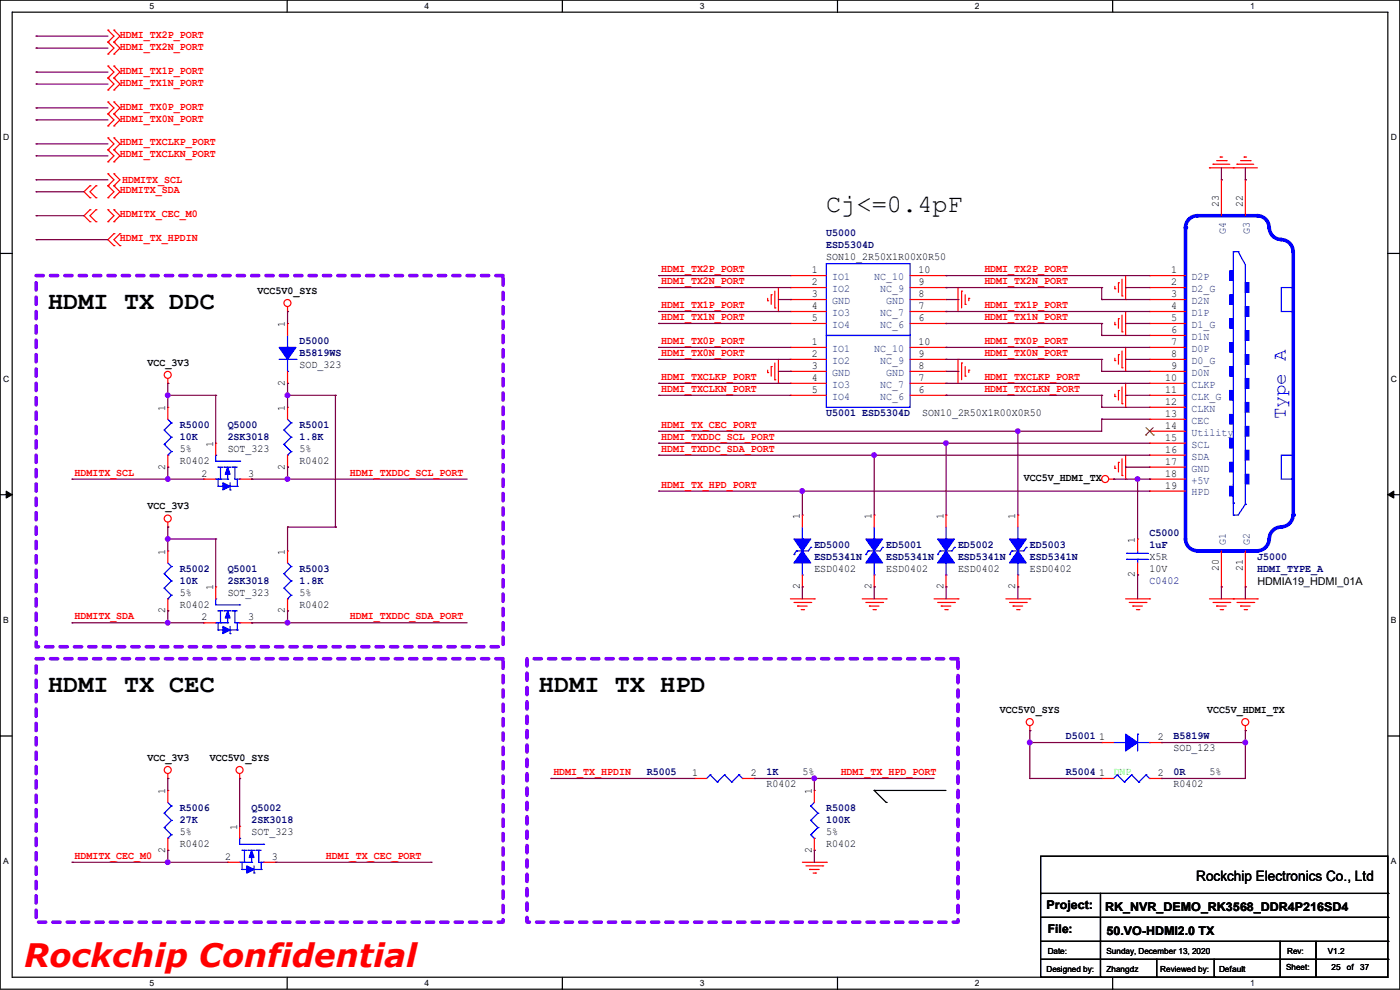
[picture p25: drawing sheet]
<svg xmlns="http://www.w3.org/2000/svg" width="297mm" height="210mm" viewBox="0 0 297 210" stroke-linecap="round" stroke-linejoin="round" font-family="sans-serif">
<defs><g id="words">
<text font-size="6.9" fill="#f00" x="5.1" y="205.1">Rockchip Confidential</text>
<g font-size="5.3">
<text x="175.3" y="45">Cj&lt;=0.4pF</text>
<text x="10.2" y="65.5">HDMI TX DDC</text>
<text x="10.2" y="146.8">HDMI TX CEC</text>
<text x="114.3" y="146.8">HDMI TX HPD</text>
</g>
<text font-size="4.1" fill="#00f" x="272.8" y="88.9" transform="rotate(-90 272.8 88.9)">Type A</text>
<text font-size="3" x="253.8" y="186.9">Rockchip Electronics Co., Ltd</text>
<g font-size="2.5">
<text x="222" y="192.9">Project:</text>
<text x="222.3" y="198">File:</text>
<text x="234.5" y="193.2">RK_NVR_DEMO_RK3568_DDR4P216SD4</text>
<text x="234.7" y="198.2">50.VO-HDMI2.0 TX</text>
</g>
<g font-size="2.3" fill="#f00">
<text x="25.4" y="10.5">HDMI_TX2N_PORT</text>
<text x="25.4" y="8">HDMI_TX2P_PORT</text>
<text x="25.4" y="15.6">HDMI_TX1P_PORT</text>
<text x="25.4" y="18.2">HDMI_TX1N_PORT</text>
<text x="25.4" y="23.2">HDMI_TX0P_PORT</text>
<text x="25.4" y="25.8">HDMI_TX0N_PORT</text>
<text x="25.4" y="33.4">HDMI_TXCLKN_PORT</text>
<text x="25.4" y="30.9">HDMI_TXCLKP_PORT</text>
<text x="25.4" y="41">HDMITX_SDA</text>
<text x="26" y="38.7">HDMITX_SCL</text>
<text x="25.4" y="46.1">HDMITX_CEC_M0</text>
<text x="25.4" y="51.2">HDMI_TX_HPDIN</text>
<text x="140.3" y="57.7">HDMI_TX2P_PORT</text>
<text x="208.8" y="57.7">HDMI_TX2P_PORT</text>
<text x="140.3" y="60.3">HDMI_TX2N_PORT</text>
<text x="140.3" y="65.4">HDMI_TX1P_PORT</text>
<text x="208.8" y="65.4">HDMI_TX1P_PORT</text>
<text x="208.8" y="60.3">HDMI_TX2N_PORT</text>
<text x="140.3" y="67.9">HDMI_TX1N_PORT</text>
<text x="208.8" y="67.9">HDMI_TX1N_PORT</text>
<text x="140.3" y="75.5">HDMI_TX0N_PORT</text>
<text x="140.3" y="73">HDMI_TX0P_PORT</text>
<text x="208.8" y="73">HDMI_TX0P_PORT</text>
<text x="208.8" y="75.5">HDMI_TX0N_PORT</text>
<text x="140.3" y="80.6">HDMI_TXCLKP_PORT</text>
<text x="140.3" y="83.1">HDMI_TXCLKN_PORT</text>
<text x="208.8" y="80.6">HDMI_TXCLKP_PORT</text>
<text x="208.8" y="83.1">HDMI_TXCLKN_PORT</text>
<text x="140.3" y="93.3">HDMI_TXDDC_SCL_PORT</text>
<text x="140.3" y="95.8">HDMI_TXDDC_SDA_PORT</text>
<text x="140.3" y="90.8">HDMI_TX_CEC_PORT</text>
<text x="15.8" y="100.9">HDMITX_SCL</text>
<text x="74.2" y="100.9">HDMI_TXDDC_SCL_PORT</text>
<text x="140.3" y="103.5">HDMI_TX_HPD_PORT</text>
<text x="15.8" y="131.4">HDMITX_SDA</text>
<text x="74.2" y="131.4">HDMI_TXDDC_SDA_PORT</text>
<text x="117.4" y="164.4">HDMI_TX_HPDIN</text>
<text x="178.4" y="164.4">HDMI_TX_HPD_PORT</text>
<text x="15.8" y="182.2">HDMITX_CEC_M0</text>
<text x="69.1" y="182.2">HDMI_TX_CEC_PORT</text>
</g>
<g font-size="2.3">
<text x="258.6" y="44" transform="rotate(-90 258.6 44)">23</text>
<text x="263.7" y="44" transform="rotate(-90 263.7 44)">22</text>
<text x="172.3" y="57.9">1</text>
<text x="175.3" y="55.2">SON10_2R50X1R00X0R50</text>
<text x="194.9" y="57.9">10</text>
<text x="248.5" y="57.9">1</text>
<text x="54.7" y="62.4">VCC5V0_SYS</text>
<text x="172.3" y="60.5">2</text>
<text x="172.3" y="65.5">4</text>
<text x="172.3" y="63">3</text>
<text x="194.9" y="60.5">9</text>
<text x="194.9" y="65.5">7</text>
<text x="194.9" y="63">8</text>
<text x="248.5" y="60.5">2</text>
<text x="248.5" y="63">3</text>
<text x="248.5" y="65.5">4</text>
<text x="60.5" y="69.4" transform="rotate(-90 60.5 69.4)">1</text>
<text x="172.3" y="68.1">5</text>
<text x="194.9" y="68.1">6</text>
<text x="248.5" y="68.1">5</text>
<text x="248.5" y="70.6">6</text>
<text x="31.3" y="77.6">VCC_3V3</text>
<text x="172.3" y="73.2">1</text>
<text x="172.3" y="75.7">2</text>
<text x="194.9" y="73.2">10</text>
<text x="194.9" y="75.7">9</text>
<text x="248.5" y="73.2">7</text>
<text x="248.5" y="75.7">8</text>
<text x="60.5" y="81.8" transform="rotate(-90 60.5 81.8)">2</text>
<text x="63.5" y="78.1">SOD_323</text>
<text x="172.3" y="80.8">4</text>
<text x="172.3" y="83.3">5</text>
<text x="172.3" y="78.2">3</text>
<text x="194.9" y="80.8">7</text>
<text x="194.9" y="83.3">6</text>
<text x="194.9" y="78.2">8</text>
<text x="247.2" y="80.8">10</text>
<text x="247.2" y="83.3">11</text>
<text x="248.5" y="78.2">9</text>
<text x="35.1" y="87.2" transform="rotate(-90 35.1 87.2)">1</text>
<text x="60.5" y="87.2" transform="rotate(-90 60.5 87.2)">1</text>
<text x="195.6" y="88.3">SON10_2R50X1R00X0R50</text>
<text x="247.2" y="85.9">12</text>
<text x="247.2" y="88.4">13</text>
<text x="38.1" y="95.9">5%</text>
<text x="45.2" y="94.8" transform="rotate(-90 45.2 94.8)">1</text>
<text x="48.3" y="95.9">SOT_323</text>
<text x="63.5" y="95.9">5%</text>
<text x="247.2" y="90.9">14</text>
<text x="247.2" y="93.5">15</text>
<text x="35.1" y="99.6" transform="rotate(-90 35.1 99.6)">2</text>
<text x="38.1" y="98.4">R0402</text>
<text x="42.7" y="101.1">2</text>
<text x="52.6" y="101.1">3</text>
<text x="60.5" y="99.6" transform="rotate(-90 60.5 99.6)">2</text>
<text x="63.5" y="98.4">R0402</text>
<text x="217.2" y="102">VCC5V_HDMI_TX</text>
<text x="247.2" y="96">16</text>
<text x="247.2" y="98.6">17</text>
<text x="247.2" y="101.1">18</text>
<text x="247.2" y="103.6">19</text>
<text x="31.3" y="108.1">VCC_3V3</text>
<text x="169.7" y="110" transform="rotate(-90 169.7 110)">1</text>
<text x="184.9" y="110" transform="rotate(-90 184.9 110)">1</text>
<text x="200.2" y="110" transform="rotate(-90 200.2 110)">1</text>
<text x="215.4" y="110" transform="rotate(-90 215.4 110)">1</text>
<text x="35.1" y="117.6" transform="rotate(-90 35.1 117.6)">1</text>
<text x="60.5" y="117.6" transform="rotate(-90 60.5 117.6)">1</text>
<text x="240.8" y="115.1" transform="rotate(-90 240.8 115.1)">1</text>
<text x="243.9" y="118.7">X5R</text>
<text x="45.2" y="125.3" transform="rotate(-90 45.2 125.3)">1</text>
<text x="169.7" y="125" transform="rotate(-90 169.7 125)">2</text>
<text x="172.8" y="121.3">ESD0402</text>
<text x="184.9" y="125" transform="rotate(-90 184.9 125)">2</text>
<text x="188" y="121.3">ESD0402</text>
<text x="200.2" y="125" transform="rotate(-90 200.2 125)">2</text>
<text x="203.2" y="121.3">ESD0402</text>
<text x="215.4" y="125" transform="rotate(-90 215.4 125)">2</text>
<text x="218.5" y="121.3">ESD0402</text>
<text x="240.8" y="122.5" transform="rotate(-90 240.8 122.5)">2</text>
<text x="243.9" y="121.3">10V</text>
<text x="258.6" y="121.2" transform="rotate(-90 258.6 121.2)">20</text>
<text x="263.7" y="121.2" transform="rotate(-90 263.7 121.2)">21</text>
<text x="266.7" y="124">HDMIA19_HDMI_01A</text>
<text x="35.1" y="130.1" transform="rotate(-90 35.1 130.1)">2</text>
<text x="38.1" y="128.9">R0402</text>
<text x="38.1" y="126.4">5%</text>
<text x="42.7" y="131.6">2</text>
<text x="48.3" y="126.4">SOT_323</text>
<text x="52.6" y="131.6">3</text>
<text x="60.5" y="130.1" transform="rotate(-90 60.5 130.1)">2</text>
<text x="63.5" y="128.9">R0402</text>
<text x="63.5" y="126.4">5%</text>
<text x="212.1" y="151.3">VCC5V0_SYS</text>
<text x="256.1" y="151.3">VCC5V_HDMI_TX</text>
<text x="31.3" y="161.4">VCC_3V3</text>
<text x="44.5" y="161.4">VCC5V0_SYS</text>
<text x="233.2" y="157">1</text>
<text x="245.7" y="157">2</text>
<text x="249" y="159.4">SOD_123</text>
<text x="146.9" y="164.6">1</text>
<text x="159.3" y="164.6">2</text>
<text x="162.6" y="167">R0402</text>
<text x="170.2" y="164.5">5%</text>
<text x="233.2" y="164.6">1</text>
<text x="245.7" y="164.6">2</text>
<text x="249" y="167">R0402</text>
<text x="256.6" y="164.5">5%</text>
<text x="35.1" y="168.4" transform="rotate(-90 35.1 168.4)">1</text>
<text x="172.2" y="168.4" transform="rotate(-90 172.2 168.4)">1</text>
<text x="38.1" y="179.7">R0402</text>
<text x="38.1" y="177.2">5%</text>
<text x="50.3" y="176.1" transform="rotate(-90 50.3 176.1)">1</text>
<text x="53.4" y="177.2">SOT_323</text>
<text x="175.3" y="179.7">R0402</text>
<text x="175.3" y="177.2">5%</text>
<text x="35.1" y="180.9" transform="rotate(-90 35.1 180.9)">2</text>
<text x="47.8" y="182.4">2</text>
<text x="57.7" y="182.4">3</text>
<text x="172.2" y="180.9" transform="rotate(-90 172.2 180.9)">2</text>
</g>
<g font-size="2.3" fill="#000080">
<text x="175.3" y="50.2">U5000</text>
<text x="175.3" y="52.7">ESD5304D</text>
<text x="63.5" y="73">D5000</text>
<text x="63.5" y="75.6">B5819WS</text>
<text x="175.3" y="88.3">U5001 ESD5304D</text>
<text x="38.1" y="90.8">R5000</text>
<text x="38.1" y="93.3">10K</text>
<text x="48.3" y="90.8">Q5000</text>
<text x="48.3" y="93.3">2SK3018</text>
<text x="63.5" y="90.8">R5001</text>
<text x="63.5" y="93.3">1.8K</text>
<text x="243.9" y="113.7">C5000</text>
<text x="172.8" y="116.2">ED5000</text>
<text x="172.8" y="118.7">ESD5341N</text>
<text x="188" y="116.2">ED5001</text>
<text x="188" y="118.7">ESD5341N</text>
<text x="203.2" y="116.2">ED5002</text>
<text x="203.2" y="118.7">ESD5341N</text>
<text x="218.5" y="116.2">ED5003</text>
<text x="218.5" y="118.7">ESD5341N</text>
<text x="243.9" y="116.2">1uF</text>
<text x="266.7" y="118.7">J5000</text>
<text x="38.1" y="121.3">R5002</text>
<text x="38.1" y="123.8">10K</text>
<text x="48.3" y="121.3">Q5001</text>
<text x="48.3" y="123.8">2SK3018</text>
<text x="63.5" y="121.3">R5003</text>
<text x="63.5" y="123.8">1.8K</text>
<text x="243.9" y="123.8">C0402</text>
<text x="266.7" y="121.3">HDMI_TYPE_A</text>
<text x="226.1" y="156.8">D5001</text>
<text x="249" y="156.8">B5819W</text>
<text x="137.2" y="164.5">R5005</text>
<text x="162.6" y="164.5">1K</text>
<text x="226.1" y="164.5">R5004</text>
<text x="249" y="164.5">0R</text>
<text x="38.1" y="172.1">R5006</text>
<text x="53.4" y="172.1">Q5002</text>
<text x="175.3" y="172.1">R5008</text>
<text x="38.1" y="174.6">27K</text>
<text x="53.4" y="174.6">2SK3018</text>
<text x="175.3" y="174.6">100K</text>
</g>
<g font-size="2.3" fill="#004080">
<text x="260.1" y="49.6" transform="rotate(-90 260.1 49.6)">G4</text>
<text x="265.2" y="49.6" transform="rotate(-90 265.2 49.6)">G3</text>
<text x="176.6" y="59.4">IO1</text>
<text x="185.5" y="59.4">NC_10</text>
<text x="252.8" y="59.4">D2P</text>
<text x="176.6" y="61.9">IO2</text>
<text x="176.6" y="64.5">GND</text>
<text x="186.7" y="61.9">NC_9</text>
<text x="188" y="64.5">GND</text>
<text x="252.8" y="61.9">D2_G</text>
<text x="252.8" y="64.5">D2N</text>
<text x="176.6" y="67">IO3</text>
<text x="176.6" y="69.6">IO4</text>
<text x="186.7" y="67">NC_7</text>
<text x="186.7" y="69.6">NC_6</text>
<text x="252.8" y="67">D1P</text>
<text x="252.8" y="69.6">D1_G</text>
<text x="176.6" y="74.6">IO1</text>
<text x="176.6" y="77.2">IO2</text>
<text x="185.5" y="74.6">NC_10</text>
<text x="186.7" y="77.2">NC_9</text>
<text x="252.8" y="72.1">D1N</text>
<text x="252.8" y="74.6">D0P</text>
<text x="252.8" y="77.2">D0_G</text>
<text x="176.6" y="82.3">IO3</text>
<text x="176.6" y="79.7">GND</text>
<text x="186.7" y="82.3">NC_7</text>
<text x="188" y="79.7">GND</text>
<text x="252.8" y="79.7">D0N</text>
<text x="252.8" y="82.3">CLKP</text>
<text x="176.6" y="84.8">IO4</text>
<text x="186.7" y="84.8">NC_6</text>
<text x="252.8" y="84.8">CLK_G</text>
<text x="252.8" y="87.3">CLKN</text>
<text x="252.8" y="89.9">CEC</text>
<text x="252.8" y="92.4">Utility</text>
<text x="252.8" y="95">SCL</text>
<text x="252.8" y="97.5">SDA</text>
<text x="252.8" y="100">GND</text>
<text x="252.8" y="102.6">+5V</text>
<text x="252.8" y="105.1">HPD</text>
<text x="260.1" y="115.6" transform="rotate(-90 260.1 115.6)">G1</text>
<text x="265.2" y="115.6" transform="rotate(-90 265.2 115.6)">G2</text>
</g>
<text font-size="2.3" fill="#0f0" x="236.3" y="164.5">DNP</text>
<g font-size="1.8">
<text x="31.7" y="1.9">5</text>
<text x="90.1" y="1.9">4</text>
<text x="148.5" y="1.9">3</text>
<text x="206.8" y="1.9">2</text>
<text x="265.2" y="1.9">1</text>
<text x=".7" y="29.8">D</text>
<text x="295.1" y="29.8">D</text>
<text x=".7" y="80.9">C</text>
<text x="295.1" y="80.9">C</text>
<text x=".7" y="132.1">B</text>
<text x="295.1" y="132.1">B</text>
<text x=".7" y="183.3">A</text>
<text x="295.1" y="183.3">A</text>
<text x="222.3" y="202.3">Date:</text>
<text x="234.7" y="202.3">Sunday, December 13, 2020</text>
<text x="273.1" y="202.3">Rev:</text>
<text x="281.7" y="202.3">V1.2</text>
<text x="31.7" y="209.2">5</text>
<text x="90.1" y="209.2">4</text>
<text x="148.5" y="209.2">3</text>
<text x="206.8" y="209.2">2</text>
<text x="222" y="206.1">Designed by:</text>
<text x="234.7" y="206.1">Zhangdz</text>
<text x="246.2" y="206.1">Reviewed by:</text>
<text x="258.6" y="206.1">Default</text>
<text x="265.2" y="209.2">1</text>
<text x="272.8" y="205.9">Sheet:</text>
<text x="282.5" y="205.9">25</text>
<text x="285.7" y="205.9">of</text>
<text x="288.6" y="205.9">37</text>
</g>
</g></defs>
<path d="M0 0h297v209.8h-297zM2.6 2.6h291.8v204.7h-291.8z" fill="none" stroke="#000" stroke-width=".25"/>
<g fill="#fff">
<path d="M31.7 .3h1v2h-1z"/>
<path d="M31.7 207.6h1v1.9h-1z"/>
</g>
<path d="M60.9 0v2.6M60.9 207.3v2.5" fill="none" stroke="#000" stroke-width=".25"/>
<g fill="#fff">
<path d="M90.1 .3h1v2h-1z"/>
<path d="M90.1 207.6h1v1.9h-1z"/>
</g>
<path d="M119.3 0v2.6M119.3 207.3v2.5" fill="none" stroke="#000" stroke-width=".25"/>
<g fill="#fff">
<path d="M148.5 .3h.9v2h-.9z"/>
<path d="M148.5 207.6h.9v1.9h-.9z"/>
</g>
<path d="M177.7 0v2.6M177.7 207.3v2.5" fill="none" stroke="#000" stroke-width=".25"/>
<g fill="#fff">
<path d="M206.8 .3h1v2h-1z"/>
<path d="M206.8 207.6h1v1.9h-1z"/>
</g>
<path d="M236.1 0v2.6M236.1 207.3v2.5" fill="none" stroke="#000" stroke-width=".25"/>
<g fill="#fff">
<path d="M265.2 .3h1v2h-1z"/>
<path d="M265.2 207.6h1v1.9h-1z"/>
<path d="M.7 28.2h1.2v1.9h-1.2z"/>
<path d="M295.1 28.2h1.2v1.9h-1.2z"/>
<path d="M.7 79.3h1.2v2h-1.2z"/>
<path d="M295.1 79.3h1.2v2h-1.2z"/>
</g>
<path d="M0 53.8h2.6M294.4 53.8h2.6" fill="none" stroke="#000" stroke-width=".25"/>
<g fill="#fff">
<path d="M.7 130.5h1.2v2h-1.2z"/>
<path d="M295.1 130.5h1.1v2h-1.1z"/>
</g>
<path d="M0 104.9h2.6M294.4 104.9h2.6" fill="none" stroke="#000" stroke-width=".25"/>
<path d="M1.3 104.2l1.3 .7-1.3 .8zM294.4 104.9l1.3-.7v1.5z" fill="#000" stroke="#000" stroke-width=".21"/>
<g fill="#fff">
<path d="M.7 181.7h1.2v2h-1.2z"/>
<path d="M295.1 181.7h1.1v2h-1.1z"/>
</g>
<g fill="none" stroke="#000" stroke-width=".25">
<path d="M0 156.1h2.6M294.4 156.1h2.6M185.5 167.7h.1M185.5 167.7h15.2M185.5 167.7l2.5 2.5M188 170.2h.1M220.8 181.7h73.6v25.6h-73.6zM220.8 189.5h73.6M220.8 194.6h73.6M220.8 199.7h73.6M233.5 189.5v17.8M271.6 199.7v7.6"/>
<path d="M279.2 199.7v7.6M294.4 189.5h.1M294.4 194.6h.1M294.4 199.7h.1M220.8 203.5h73.6M233.5 207.3h.1M245.4 207.3h.1M245.4 203.5v3.8M257.6 207.3h.1M257.6 203.5v3.8M271.6 207.3h.1M279.2 207.3h.1"/>
<path d="M294.4 203.5h.1"/>
</g>
<path d="M7.7 58.5h99v78.7h-99zM7.7 139.7h99v55.9h-99zM111.8 139.7h91.4v55.9h-91.4z" fill="none" stroke="#8000ff" stroke-width=".76" stroke-dasharray="1.5 1.5"/>
<g fill="none" stroke="#f00" stroke-width=".25">
<path d="M22.9 11.5h.1M22.9 8.9h.1M22.9 6.4h.1M22.9 19.1h.1M22.9 16.6h.1M22.9 14h.1M22.9 8.9l1.3 1.3-1.3 1.3M22.9 6.4l1.3 1.3-1.3 1.2M22.9 16.6l1.3 1.2-1.3 1.3M22.9 14l1.3 1.3-1.3 1.3M24.2 11.5h.1M24.2 8.9h.1"/>
<path d="M24.2 6.4h.1M24.2 19.1h.1M24.2 16.6h.1M24.2 14h.1M24.2 8.9l1.2 1.3-1.2 1.3M24.2 6.4l1.2 1.3-1.2 1.2M24.2 16.6l1.2 1.2-1.2 1.3M24.2 14l1.2 1.3-1.2 1.3M19.1 39.4h.1M19.1 39.4l-1.3 1.3 1.3 1.3M20.4 39.4h.1M20.4 39.4l-1.3 1.3 1.3 1.3"/>
<path d="M22.9 26.7h.1M22.9 24.2h.1M22.9 21.6h.1M22.9 34.3h.1M22.9 31.8h.1M22.9 29.3h.1M22.9 39.4h.1M22.9 36.9h.1M22.9 24.2l1.3 1.2-1.3 1.3M22.9 21.6l1.3 1.3-1.3 1.3M22.9 31.8l1.3 1.3-1.3 1.2M22.9 29.3l1.3 1.2-1.3 1.3"/>
<path d="M22.9 36.9l1.3 1.2-1.3 1.3M22.9 39.4l1.3 1.3-1.3 1.3M24.2 26.7h.1M24.2 24.2h.1M24.2 21.6h.1M24.2 34.3h.1M24.2 31.8h.1M24.2 29.3h.1M24.2 39.4h.1M24.2 36.9h.1M24.2 24.2l1.2 1.2-1.2 1.3M24.2 21.6l1.2 1.3-1.2 1.3"/>
<path d="M24.2 31.8l1.2 1.3-1.2 1.2M24.2 29.3l1.2 1.2-1.2 1.3M24.2 36.9l1.2 1.2-1.2 1.3M24.2 39.4l1.2 1.3-1.2 1.3M256.6 35.6h.1M256.6 35.6h10.1M257.3 34.8h.1M257.3 34.8h3.6M258.1 34.1h2M258.9 33.3h.1M258.9 33.3h.5M260.1 34.1h.1"/>
<path d="M261.7 35.6h.1M262.4 34.8h.1M262.4 34.8h3.6M263.2 34.1h2M263.9 33.3h.1M263.9 33.3h.6M265.2 34.1h.1M19.1 44.5h.1M19.1 47h.1M19.1 42h.1M19.1 44.5l-1.3 1.3 1.3 1.2M20.4 47h.1"/>
<path d="M20.4 44.5h.1M20.4 42h.1M20.4 44.5l-1.3 1.3 1.3 1.2M22.9 47h.1M22.9 44.5h.1M22.9 42h.1M22.9 44.5l1.3 1.3-1.3 1.2M24.2 49.6h.1M24.2 52.1h.1M24.2 47h.1M24.2 44.5h.1M24.2 42h.1"/>
<path d="M24.2 49.6l-1.3 1.2 1.3 1.3M24.2 44.5l1.2 1.3-1.2 1.2M25.4 52.1h.1M25.4 49.6h.1M25.4 49.6l-1.2 1.2 1.2 1.3M167.7 58.5h.1M167.7 58.5h7.6M193.1 58.5h7.6M200.7 58.5h.1M237.3 60h.1M237.3 60v2M238 59.2v3.6"/>
<path d="M238.8 58.5v5M61 66.1h.1M61 65.1v1M162.9 63.8h.1M162.9 79h.1M162.9 63.3v.5M162.9 78.5v.5M163.6 62.5h.1M163.6 77.8h.1M163.6 62.5v2.1M163.6 77.8v2M164.4 65.3h.1"/>
<path d="M164.4 61.8v3.5M164.4 77v3.6M165.1 66.1h.1M165.1 61v5.1M165.1 76.2v5.1M167.7 61h.1M167.7 66.1h.1M167.7 68.6h.1M167.7 63.5h.1M167.7 61h7.6M167.7 66.1h7.6M167.7 68.6h7.6"/>
<path d="M167.7 63.5h7.6M193.1 61h7.6M193.1 66.1h7.6M193.1 68.6h7.6M193.1 63.5h7.6M200.7 61h.1M200.7 66.1h.1M200.7 68.6h.1M200.7 63.5h.1M203.2 61h.1M203.2 76.2h.1M203.2 61v5.1"/>
<path d="M203.2 76.2v5.1M204 61.8h.1M204 77h.1M204 61.8v3.5M204 77v3.6M204.8 64.6h.1M204.8 79.8h.1M204.8 62.5v2.1M204.8 77.8v2M205.5 63.3h.1M205.5 78.5h.1M205.5 63.3v.5"/>
<path d="M205.5 78.5v.5M236.5 61.3h.1M236.5 68.9h.1M236.5 76.5h.1M236.5 60.7v.6M236.5 68.4v.5M236.5 76v.5M237.3 67.6h.1M237.3 75.2h.1M237.3 67.6v2M237.3 75.2v2.1M238 62.8h.1"/>
<path d="M238 70.4h.1M238 78h.1M238 66.8v3.6M238 74.5v3.5M238.8 63.5h.1M238.8 71.2h.1M238.8 78.8h.1M238.8 66.1v5.1M238.8 73.7v5.1M35.6 81.3h.1M35.6 80.3v1M61 86.4h.1"/>
<path d="M61 99.1h.1M61 86.4v2.5M61 96.6v2.5M164.4 80.6h.1M165.1 81.3h.1M236.5 84.1h.1M236.5 99.4h.1M236.5 83.6v.5M236.5 98.8v.6M237.3 82.8h.1M237.3 98.1h.1M237.3 82.8v2.1"/>
<path d="M237.3 98.1v2M238 85.6h.1M238 82.1v3.5M238 97.3v3.6M238.8 86.4h.1M238.8 81.3v5.1M238.8 96.6v5M35.6 111.8h.1M35.6 116.9h.1M35.6 110.8v1M35.6 116.9v2.5M235.2 101.6h1.1"/>
<path d="M236.3 101.6h.1M238 100.9h.1M238.8 101.6h.1M35.6 129.6h.1M35.6 127v2.6M167.7 127h5.1M168.4 127.8h3.6M169.2 128.6h.1M169.2 128.6h2M170 129.3h.5M170.5 129.3h.1M172 127.8h.1"/>
<path d="M172.8 127h.1M182.9 127h5.1M183.7 127.8h3.5M184.4 128.6h.1M184.4 128.6h2.1M185.2 129.3h.5M185.7 129.3h.1M187.2 127.8h.1M188 127h.1M198.2 127h5M198.9 127.8h3.6M199.7 128.6h.1"/>
<path d="M199.7 128.6h2M200.4 129.3h.6M201 129.3h.1M202.5 127.8h.1M203.2 127h.1M213.4 127h5.1M214.2 127.8h3.5M214.9 128.6h.1M214.9 128.6h2.1M215.7 129.3h.5M216.2 129.3h.1M217.7 127.8h.1"/>
<path d="M218.5 127h.1M238.8 127h5.1M239.6 127.8h3.5M240.3 128.6h.1M240.3 128.6h2.1M241.1 129.3h.5M241.6 129.3h.1M243.1 127.8h.1M243.9 127h.1M256.6 127h10.1M257.3 127.8h3.6M258.1 128.6h.1"/>
<path d="M258.1 128.6h2M258.9 129.3h.5M259.4 129.3h.1M260.9 127.8h.1M261.7 127h.1M262.4 127.8h3.6M263.2 128.6h.1M263.2 128.6h2M263.9 129.3h.6M264.5 129.3h.1M266 127.8h.1M266.7 127h.1"/>
<path d="M218.5 155h.1M218.5 154v1M264.2 155h.1M264.2 154v1M35.6 165.1h.1M35.6 164.1v1M50.8 165.1h.1M50.8 164.1v1M170.2 182.9h5.1M171 183.7h3.5M171.7 184.4h.1M171.7 184.4h2.1"/>
<path d="M172.5 185.2h.5M173 185.2h.1M174.5 183.7h.1M175.3 182.9h.1"/>
<circle cx="35.6" cy="79.5" r=".74"/>
<circle cx="61" cy="64.3" r=".74"/>
<circle cx="35.6" cy="110" r=".74"/>
<circle cx="234.5" cy="101.6" r=".74"/>
<circle cx="218.5" cy="153.2" r=".74"/>
<circle cx="264.2" cy="153.2" r=".74"/>
<circle cx="35.6" cy="163.3" r=".74"/>
<circle cx="50.8" cy="163.3" r=".74"/>
</g>
<g fill="none" stroke="#00f" stroke-width=".25">
<path d="M175.3 55.9h17.8v15.3h-17.8zM60.2 91.2h.1M60.2 94.3h.1M60.2 91.2l1.6 1.6M60.2 94.3l1.6 1.5M61 96.6h.1M61 88.9l.8 .8M61.8 89.7h.1M61.8 92.8h.1M61.8 95.8h.1M61.8 89.7l-1.6 1.5M61.8 92.8l-1.6 1.5"/>
<path d="M61.8 95.8l-.8 .8M35.6 119.4l.8 .8M34.8 121.7h.1M34.8 124.8h.1M34.8 121.7l1.6 1.5M34.8 124.8l1.6 1.5M35.6 127h.1M36.4 120.2h.1M36.4 123.2h.1M36.4 126.3h.1M36.4 120.2l-1.6 1.5M36.4 123.2l-1.6 1.6"/>
<path d="M36.4 126.3l-.8 .7"/>
</g>
<path d="M251.5 48.3v66" fill="none" stroke="#00f" stroke-width=".76"/>
<circle cx="251.5" cy="48.3" r=".38" fill="#00f"/>
<path d="M254 45.8h12.7" fill="none" stroke="#00f" stroke-width=".76"/>
<circle cx="266.7" cy="45.8" r=".38" fill="#00f"/>
<path d="M266.7 45.8a2.52 2.52 0 0 1 2.5 2.5M269.3 48.3a2.52 2.52 0 0 0 2.5 2.5M271.8 50.8a2.52 2.52 0 0 1 2.5 2.6M254 116.9h12.7M269.2 114.3a2.52 2.52 0 0 1-2.5 2.5" fill="none" stroke="#00f" stroke-width=".76"/>
<circle cx="266.7" cy="116.9" r=".38" fill="#00f"/>
<path d="M274.4 53.4v55.9M271.8 111.8a2.52 2.52 0 0 0-2.5 2.6v-.1M274.3 109.3a2.52 2.52 0 0 1-2.5 2.5" fill="none" stroke="#00f" stroke-width=".76"/>
<circle cx="274.4" cy="109.3" r=".38" fill="#00f"/>
<g fill="none" stroke="#00f" stroke-width=".25">
<path d="M261.7 53.4h.1M261.7 53.4v55.9M261.7 53.4h1M262.7 53.4h.1M262.7 53.4l1.5 2.8v50.8M59.2 76.2h3.6M61 73.7h.1M61 78.8h.1M61 71.2v2.5M61 76.2v2.6M62.8 76.2h.1M175.3 71.2h17.8v15.2h-17.8z"/>
<path d="M271.8 61h2.6v5.1h-2.6zM34.8 91.2h.1M34.8 94.3h.1M34.8 91.2l1.6 1.6M34.8 94.3l1.6 1.5M35.6 96.6h.1M35.6 88.9l.8 .8M36.4 89.7h.1M36.4 92.8h.1M36.4 95.8h.1M36.4 89.7l-1.6 1.5M36.4 92.8l-1.6 1.5"/>
<path d="M36.4 95.8l-.8 .8M45.8 96.6h.1M45.8 96.6v1.2h5M46.3 99.1h.1M46.3 99.1h1M46.8 99.1v2.5M47.5 99.1h.1M47.5 99.1h1.6M48.3 99.1v2.5M49.3 99.1h.1M49.3 99.1h1M49.8 99.1h.1"/>
<path d="M49.8 99.1v2.5h1M50.8 97.8h.1M271.8 96.6h2.6v5h-2.6zM45.8 101.6h.1M45.8 101.6h2.5M46.3 103.2h.1M46.3 101.6h.1M46.3 103.2h1M46.3 101.6v1.6M46.8 101.6h.1M48.3 101.6h.1M48.8 103.2h.1"/>
<path d="M48.8 103.9h.1M48.8 103.2h1.5M48.8 102.4v1.5M50.3 103.2h.1M50.3 101.6v1.6M50.8 101.6h.1M61 119.4l.8 .8M168.4 117.6h.1M169 116.9h.1M169 116.9l-.6 .7M170.2 114.3h.1M170.2 111.8v2.5"/>
<path d="M170.2 119.4v2.6M172 116.1h.1M172 116.1l-.5 .8h-2.5M183.7 117.6h.1M184.2 116.9h.1M184.2 116.9l-.5 .7M185.5 114.3h.1M185.5 111.8v2.5M185.5 119.4v2.6M187.2 116.1h.1M187.2 116.1l-.5 .8h-2.5M198.9 117.6h.1"/>
<path d="M199.4 116.9h.1M199.4 116.9l-.5 .7M200.7 114.3h.1M200.7 111.8v2.5M200.7 119.4v2.6M202.5 116.1h.1M202.5 116.1l-.5 .8h-2.6M214.2 117.6h.1M214.7 116.9h.1M214.7 116.9l-.5 .7M215.9 114.3h.1M215.9 111.8v2.5"/>
<path d="M215.9 119.4v2.6M217.7 116.1h.1M217.7 116.1l-.5 .8h-2.5M239.1 118.7h.1M239.1 117.4h.1M239.1 118.7h4.5M239.1 117.4h4.5M241.3 117.4h.1M241.3 118.7h.1M241.3 116.9v.5M241.3 118.7v.7M261.7 106.7h.1"/>
<path d="M261.7 109.3h.1M264.2 107h.1M264.2 107l-1.5 2.3h-1M45.8 132.1h.1M45.8 127h.1M45.8 127v1.3h5M45.8 132.1h2.5M46.3 129.6h.1M46.3 133.6h.1M46.3 132.1h.1M46.3 132.1v1.5M46.3 129.6h1"/>
<path d="M46.3 133.6h1M46.8 132.1h.1M46.8 129.6v2.5M47.5 129.6h.1M47.5 129.6h1.6M48.3 132.1h.1M48.3 129.6v2.5M48.8 133.6h.1M48.8 134.4h.1M48.8 132.9v1.5M48.8 133.6h1.5M49.3 129.6h.1"/>
<path d="M49.3 129.6h1M49.8 129.6h.1M49.8 129.6v2.5h1M50.3 133.6h.1M50.3 132.1v1.5M50.8 128.3h.1M50.8 132.1h.1M60.2 121.7h.1M60.2 124.8h.1M60.2 121.7l1.6 1.5M60.2 124.8l1.6 1.5M61 127h.1"/>
<path d="M61.8 120.2h.1M61.8 123.2h.1M61.8 126.3h.1M61.8 120.2l-1.6 1.5M61.8 123.2l-1.6 1.6M61.8 126.3l-.8 .7M170.2 122h.1M185.5 122h.1M200.7 122h.1M215.9 122h.1M236.3 157.5h2.5M238.8 157.5h.1"/>
<path d="M241.3 155.7h.1M241.3 155.7v3.6M241.3 157.5h2.6M243.9 157.5h.1M34.8 172.5h.1M34.8 175.6h.1M34.8 172.5l1.6 1.5M34.8 175.6l1.6 1.5M35.6 177.8h.1M35.6 170.2l.8 .8M36.4 171h.1M36.4 174h.1"/>
<path d="M36.4 177.1h.1M36.4 171l-1.6 1.5M36.4 174l-1.6 1.6M36.4 177.1l-.8 .7M50.8 177.8h.1M50.8 177.8v1.3h5.1M55.9 179.1h.1M150.7 164.4h.1M150.7 164.4l-.8 .7M150.7 164.4l1.5 1.5M152.2 165.9h.1M153.7 164.4h.1"/>
<path d="M153.7 164.4l-1.5 1.5M153.7 164.4l1.5 1.5M155.2 165.9h.1M156.8 164.4h.1M156.8 164.4l-1.6 1.5M156.8 164.4l.7 .7M157.5 165.1h.1M172 171h.1M172 174h.1M172 177.1h.1M172 171l1.5 1.5M172 174l1.5 1.6"/>
<path d="M172 177.1l.8 .7M172.8 177.8h.1M172.8 170.2l-.8 .8M173.5 172.5h.1M173.5 175.6h.1M173.5 172.5l-1.5 1.5M173.5 175.6l-1.5 1.5M237 164.4h.1M237 164.4l-.7 .7M237 164.4l1.5 1.5M238.5 165.9h.1M240.1 164.4h.1"/>
<path d="M240.1 164.4l-1.6 1.5M240.1 164.4l1.5 1.5M241.6 165.9h.1M243.1 164.4h.1M243.1 164.4l-1.5 1.5M243.1 164.4l.8 .7M243.9 165.1h.1M50.8 182.9h.1M50.8 182.9h2.6M51.4 180.4h.1M51.4 184.4h.1M51.4 182.9h.1"/>
<path d="M51.4 180.4h1M51.4 184.4h1M51.4 182.9v1.5M51.9 182.9h.1M51.9 180.4v2.5M52.6 180.4h.1M52.6 180.4h1.5M53.4 182.9h.1M53.4 180.4v2.5M53.9 184.4h.1M53.9 185.2h.1M53.9 184.4h1.5"/>
<path d="M53.9 183.7v1.5M54.4 180.4h.1M54.4 180.4h1M54.9 180.4h.1M54.9 180.4v2.5h1M55.4 184.4h.1M55.4 182.9v1.5M55.9 182.9h.1"/>
</g>
<g fill="#00f" stroke="#00f" stroke-width=".25">
<path d="M48.3 99.1l.5 1.5h-1z"/>
<path d="M47.3 102.4l1.5 .8-1.5 .7z"/>
<path d="M48.3 129.6l.5 1.5h-1z"/>
<path d="M47.3 132.9l1.5 .7-1.5 .8z"/>
<path d="M53.4 180.4l.5 1.5h-1z"/>
<path d="M52.4 183.7l1.5 .7-1.5 .8z"/>
<path d="M260.9 103.2h.8v2h-.8z" fill-rule="evenodd"/>
<path d="M264.2 100.6h.8v2.1h-.8z" fill-rule="evenodd"/>
<path d="M260.9 98.1h.8v2h-.8z" fill-rule="evenodd"/>
<path d="M264.2 95.5h.8v2.1h-.8z" fill-rule="evenodd"/>
<path d="M260.9 93h.8v2h-.8z" fill-rule="evenodd"/>
<path d="M264.2 90.5h.8v2h-.8z" fill-rule="evenodd"/>
<path d="M260.9 87.9h.8v2.1h-.8z" fill-rule="evenodd"/>
<path d="M264.2 85.4h.8v2h-.8z" fill-rule="evenodd"/>
<path d="M260.9 82.8h.8v2.1h-.8z" fill-rule="evenodd"/>
<path d="M264.2 80.3h.8v2h-.8z" fill-rule="evenodd"/>
<path d="M260.9 77.8h.8v2h-.8z" fill-rule="evenodd"/>
<path d="M264.2 75.2h.8v2.1h-.8z" fill-rule="evenodd"/>
<path d="M260.9 72.7h.8v2h-.8z" fill-rule="evenodd"/>
<path d="M264.2 70.1h.8v2.1h-.8z" fill-rule="evenodd"/>
<path d="M260.9 67.6h.8v2h-.8z" fill-rule="evenodd"/>
<path d="M264.2 65.1h.8v2h-.8z" fill-rule="evenodd"/>
<path d="M260.9 62.5h.8v2.1h-.8z" fill-rule="evenodd"/>
<path d="M264.2 60h.8v2h-.8z" fill-rule="evenodd"/>
<path d="M260.9 57.4h.8v2.1h-.8z" fill-rule="evenodd"/>
<path d="M183.7 114.3h3.5l-1.7 2.6z" fill-rule="evenodd"/>
<path d="M185.5 116.9l1.7 2.5h-3.5z" fill-rule="evenodd"/>
<path d="M198.9 114.3h3.6l-1.8 2.6z" fill-rule="evenodd"/>
<path d="M200.7 116.9l1.8 2.5h-3.6z" fill-rule="evenodd"/>
<path d="M59.2 73.7h3.6l-1.8 2.5z" fill-rule="evenodd"/>
<path d="M214.2 114.3h3.5l-1.8 2.6z" fill-rule="evenodd"/>
<path d="M215.9 116.9l1.8 2.5h-3.5z" fill-rule="evenodd"/>
<path d="M238.8 155.7l2.5 1.8-2.5 1.8z" fill-rule="evenodd"/>
<path d="M168.4 114.3h3.6l-1.8 2.6z" fill-rule="evenodd"/>
<path d="M170.2 116.9l1.8 2.5h-3.6z" fill-rule="evenodd"/>
</g>
<path d="M254 45.8h.1a2.52 2.52 0 0 0-2.6 2.5M251.5 114.3a2.52 2.52 0 0 0 2.6 2.5h-.1" fill="none" stroke="#00f" stroke-width=".76"/>
<g fill="none" stroke="#f00" stroke-width=".25">
<path d="M259.1 38.1h.1M259.1 38.1v7.7M264.2 38.1h.1M264.2 38.1v7.7M243.9 58.5h.1M243.9 58.5h7.6M61 68.6h.1M61 68.6v2.6M61 78.8v2.5M167.7 73.7h.1M167.7 76.2h.1M167.7 78.8h.1"/>
<path d="M167.7 73.7h7.6M167.7 76.2h7.6M167.7 78.8h7.6M193.1 73.7h7.6M193.1 76.2h7.6M193.1 78.8h7.6M200.7 73.7h.1M200.7 76.2h.1M200.7 78.8h.1M243.9 61h.1M243.9 63.5h.1M243.9 66.1h.1"/>
<path d="M243.9 68.6h.1M243.9 71.2h.1M243.9 73.7h.1M243.9 76.2h.1M243.9 78.8h.1M243.9 61h7.6M243.9 63.5h7.6M243.9 66.1h7.6M243.9 68.6h7.6M243.9 71.2h7.6M243.9 73.7h7.6M243.9 76.2h7.6"/>
<path d="M243.9 78.8h7.6M35.6 86.4h.1M35.6 99.1h.1M35.6 86.4v2.5M35.6 96.6v2.5M45.8 94h.1M45.8 94v2.6M61 81.3h.1M167.7 81.3h.1M167.7 83.9h.1M167.7 81.3h7.6M167.7 83.9h7.6"/>
<path d="M193.1 81.3h7.6M193.1 83.9h7.6M200.7 81.3h.1M200.7 83.9h.1M243.9 81.3h.1M243.9 83.9h.1M243.9 86.4h.1M243.9 88.9h.1M243.9 91.5h.1M243.9 94h.1M243.9 96.6h.1M243.9 99.1h.1"/>
<path d="M243.9 81.3h7.6M243.9 83.9h7.6M243.9 86.4h7.6M243.9 88.9h7.6M243.9 91.5h7.6M243.9 94h7.6M243.9 96.6h7.6M243.9 99.1h7.6M43.2 101.6h.1M43.2 101.6h2.6M50.8 101.6h2.6M53.4 101.6h.1"/>
<path d="M61 116.9h.1M61 116.9v2.5M170.2 109.3h.1M170.2 109.3v2.5M185.5 109.3h.1M185.5 109.3v2.5M200.7 109.3h.1M200.7 109.3v2.5M215.9 109.3h.1M215.9 109.3v2.5M241.3 114.3h.1M241.3 114.3v2.6"/>
<path d="M241.3 119.4v2.6M243.9 101.6h.1M243.9 104.2h.1M243.9 101.6h7.6M243.9 104.2h7.6M259.1 116.9v7.6M264.2 116.9v7.6M43.2 132.1h.1M43.2 132.1h2.6M45.8 124.5h.1M45.8 124.5v2.5M50.8 132.1h2.6"/>
<path d="M53.4 132.1h.1M61 129.6h.1M61 127v2.6M170.2 124.5h.1M170.2 122v2.5M185.5 124.5h.1M185.5 122v2.5M200.7 124.5h.1M200.7 122v2.5M215.9 124.5h.1M215.9 122v2.5M241.3 122h.1"/>
<path d="M259.1 124.5h.1M264.2 124.5h.1M233.7 157.5h.1M233.7 157.5h2.6M243.9 157.5h2.5M246.4 157.5h.1M35.6 167.7h.1M35.6 167.7v2.5M35.6 177.8v2.6M50.8 175.3h.1M50.8 175.3v2.5M147.4 165.1h.1"/>
<path d="M147.4 165.1h2.5M157.5 165.1h2.6M160.1 165.1h.1M172.8 167.7h.1M172.8 167.7v2.5M172.8 177.8v2.6M233.7 165.1h.1M233.7 165.1h2.6M243.9 165.1h2.5M246.4 165.1h.1M35.6 180.4h.1M48.3 182.9h.1"/>
<path d="M48.3 182.9h2.5M55.9 182.9h2.6M58.5 182.9h.1M172.8 180.4h.1"/>
</g>
<path d="M243.1 92.3h.1M243.1 90.7l1.6 1.6M244.6 90.7l-1.5 1.6M244.7 92.3h.1" fill="none" stroke="#804000" stroke-width=".21"/>
<g fill="none" stroke="#800040" stroke-width=".25">
<path d="M7.7 10.2h.1M7.7 7.7h.1M7.7 17.8h.1M7.7 15.3h.1M7.7 10.2h15.2M7.7 7.7h15.2M7.7 17.8h15.2M7.7 15.3h15.2M7.7 25.4h.1M7.7 22.9h.1M7.7 33.1h.1M7.7 30.5h.1"/>
<path d="M7.7 38.1h.1M7.7 25.4h15.2M7.7 22.9h15.2M7.7 33.1h15.2M7.7 30.5h15.2M7.7 38.1h15.2M259.1 38.1h.1M259.1 35.6v2.5M264.2 38.1h.1M264.2 35.6v2.5M7.7 45.8h.1M7.7 40.7h.1"/>
<path d="M7.7 50.8h.1M7.7 45.8h10.1M7.7 40.7h10.1M7.7 50.8h15.2M139.7 58.5h.1M139.7 58.5h28M200.7 58.5h.1M200.7 58.5h43.2M61 66.1h.1M61 66.1v2.5M139.7 76.2h.1M139.7 73.7h.1"/>
<path d="M139.7 61h.1M139.7 66.1h.1M139.7 68.6h.1M139.7 76.2h28M139.7 73.7h28M139.7 61h28M139.7 66.1h28M139.7 68.6h28M165.1 63.5h2.6M165.1 78.8h2.6M167.7 63.5h.1M167.7 78.8h.1"/>
<path d="M200.7 66.1h.1M200.7 73.7h.1M200.7 61h.1M200.7 68.6h.1M200.7 76.2h.1M200.7 63.5h2.5M200.7 76.2h33M200.7 73.7h43.2M200.7 61h33M200.7 66.1h43.2M200.7 68.6h33M200.7 78.8h2.5"/>
<path d="M203.2 63.5h.1M203.2 78.8h.1M233.7 61h.1M233.7 63.5h.1M233.7 68.6h.1M233.7 71.2h.1M233.7 76.2h.1M233.7 78.8h.1M233.7 63.5h10.2M233.7 61v2.5M233.7 68.6v2.6M233.7 76.2v2.6"/>
<path d="M233.7 71.2h10.2M233.7 78.8h10.2M238.8 61h.1M238.8 68.6h.1M238.8 76.2h.1M238.8 76.2h5.1M238.8 61h5.1M238.8 68.6h5.1M35.6 83.9h.1M35.6 99.1h.1M35.6 81.3h.1M35.6 83.9h10.2"/>
<path d="M35.6 81.3v5.1M35.6 99.1v2.5M45.8 83.9h.1M45.8 83.9v10.1M61 99.1h.1M61 81.3h.1M61 83.9h.1M61 83.9h10.2M61 81.3v5.1M61 99.1v2.5M71.2 83.9h.1M71.2 83.9v27.9"/>
<path d="M139.7 81.3h.1M139.7 83.9h.1M139.7 94h.1M139.7 96.6h.1M139.7 91.5h.1M139.7 81.3h28M139.7 83.9h28M139.7 94h104.2M139.7 96.6h104.2M185.5 96.6h.1M185.5 96.6v12.7M200.7 81.3h.1"/>
<path d="M200.7 83.9h.1M200.7 94h.1M200.7 81.3h43.2M200.7 83.9h33M200.7 94v15.3M215.9 91.5h.1M215.9 91.5v17.8M233.7 88.9h.1M233.7 83.9h.1M233.7 86.4h.1M233.7 88.9h10.2M233.7 83.9v2.5"/>
<path d="M233.7 88.9v2.6h-94M233.7 86.4h10.2M238.8 83.9h.1M238.8 99.1h.1M238.8 83.9h5.1M238.8 99.1h5.1M15.3 101.6h.1M15.3 101.6h27.9M35.6 101.6h.1M35.6 114.3h.1M35.6 111.8h.1M35.6 111.8v5.1"/>
<path d="M35.6 114.3h10.2M45.8 114.3h.1M45.8 114.3v10.2M53.4 101.6h.1M53.4 101.6h45.7M61 101.6h.1M61 111.8h.1M61 111.8v5.1M61 111.8h10.2M71.2 111.8h.1M139.7 104.2h.1M139.7 104.2h104.2"/>
<path d="M170.2 104.2h.1M170.2 104.2v5.1M236.3 101.6h.1M236.3 101.6h7.6M241.3 101.6h.1M241.3 101.6v12.7M243.9 101.6h.1M15.3 132.1h.1M15.3 132.1h27.9M35.6 129.6h.1M35.6 132.1h.1M35.6 129.6v2.5"/>
<path d="M53.4 132.1h.1M53.4 132.1h45.7M61 132.1h.1M61 129.6h.1M61 129.6v2.5M170.2 124.5h.1M170.2 124.5v2.5M185.5 124.5h.1M185.5 124.5v2.5M200.7 124.5h.1M200.7 124.5v2.5M215.9 124.5h.1"/>
<path d="M215.9 124.5v2.5M241.3 122h.1M241.3 122v5M259.1 124.5h.1M259.1 124.5v2.5M264.2 124.5h.1M264.2 124.5v2.5M218.5 157.5h.1M218.5 155h.1M218.5 157.5h15.2M218.5 155v10.1M246.4 157.5h.1"/>
<path d="M246.4 157.5h17.8M264.2 155h.1M264.2 157.5h.1M264.2 155v10.1h-17.8M35.6 165.1h.1M35.6 165.1v2.6M50.8 165.1h.1M50.8 165.1v10.2M116.9 165.1h.1M116.9 165.1h30.5M160.1 165.1h.1M160.1 165.1h38.1"/>
<path d="M172.8 165.1h.1M172.8 165.1v2.6M218.5 165.1h.1M218.5 165.1h15.2M246.4 165.1h.1M15.3 182.9h.1M15.3 182.9h33M35.6 180.4h.1M35.6 182.9h.1M35.6 180.4v2.5M58.5 182.9h33M91.5 182.9h.1"/>
<path d="M172.8 180.4h.1M172.8 180.4v2.5"/>
</g>
<g fill="#f0f" stroke="#f0f" stroke-width=".25">
<circle cx="200.7" cy="94" r=".49"/>
<circle cx="170.2" cy="104.2" r=".49"/>
<circle cx="185.4" cy="96.5" r=".49"/>
<circle cx="215.9" cy="91.5" r=".49"/>
<circle cx="241.3" cy="101.6" r=".49"/>
<circle cx="61" cy="101.6" r=".49"/>
<circle cx="35.6" cy="83.8" r=".49"/>
<circle cx="35.6" cy="101.6" r=".49"/>
<circle cx="61" cy="83.8" r=".49"/>
<circle cx="61" cy="132.1" r=".49"/>
<circle cx="35.6" cy="114.3" r=".49"/>
<circle cx="35.6" cy="132.1" r=".49"/>
<circle cx="172.7" cy="165.1" r=".49"/>
<circle cx="35.6" cy="182.9" r=".49"/>
<circle cx="218.5" cy="157.5" r=".49"/>
<circle cx="264.2" cy="157.5" r=".49"/>
</g>
<use href="#words"/>
</svg>
